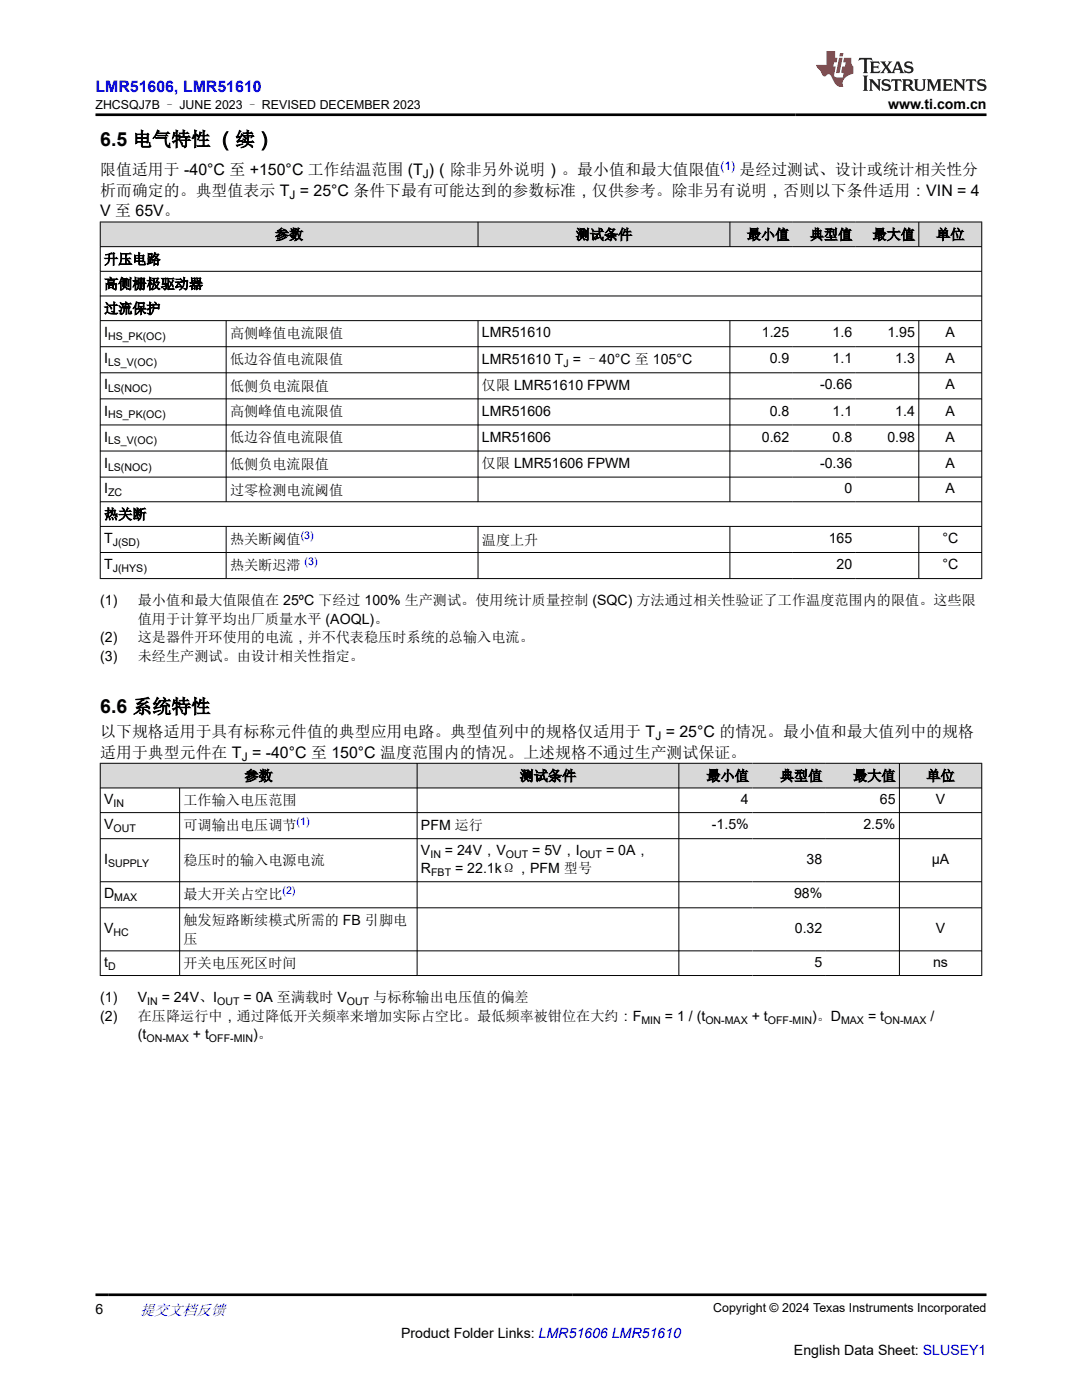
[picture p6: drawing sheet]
<svg xmlns="http://www.w3.org/2000/svg" width="216mm" height="279mm" viewBox="0 0 216 279" stroke-linecap="round" stroke-linejoin="round" font-family="sans-serif">
<defs><g id="words">
<g font-size="3.9">
<text x="20" y="29.1">6.5 电气特性 （续）</text>
<text x="20" y="142.3">6.6 系统特性</text>
</g>
<text font-size="3.2" fill="#00f" x="19" y="18.3">LMR51606, LMR51610</text>
<g font-size="3.2">
<text x="20" y="34.9">限值适用于 -40°C 至 +150°C 工作结温范围 (T )（除非另外说明）。最小值和最大值限值</text>
<text x="147.6" y="34.9">是经过测试、设计或统计相关性分</text>
<text x="20" y="39">析而确定的。典型值表示 T = 25°C 条件下最有可能达到的参数标准，仅供参考。除非另有说明，否则以下条件适用：VIN = 4</text>
<text x="20" y="43.2">V 至 65V。</text>
<text x="20" y="147.1">以下规格适用于具有标称元件值的典型应用电路。典型值列中的规格仅适用于 T = 25°C 的情况。最小值和最大值列中的规格</text>
<text x="20" y="151.2">适用于典型元件在 T = -40°C 至 150°C 温度范围内的情况。上述规格不通过生产测试保证。</text>
</g>
<text font-size="3" fill="#00f" x="27.9" y="262.4">提交文档反馈</text>
<g font-size="2.8">
<text x="177.2" y="21.7">www.ti.com.cn</text>
<text x="54.9" y="47.8">参数</text>
<text x="114.9" y="47.8">测试条件</text>
<text x="149" y="47.8">最小值</text>
<text x="161.6" y="47.8">典型值</text>
<text x="174.1" y="47.8">最大值</text>
<text x="186.8" y="47.8">单位</text>
<text x="20.8" y="52.7">升压电路</text>
<text x="20.8" y="57.6">高侧栅极驱动器</text>
<text x="20.8" y="62.5">过流保护</text>
<text x="20.8" y="67.3">I</text>
<text x="45.9" y="67.5">高侧峰值电流限值</text>
<text x="96.2" y="67.3">LMR51610</text>
<text x="152" y="67.3">1.25</text>
<text x="166.1" y="67.3">1.6</text>
<text x="177.1" y="67.3">1.95</text>
<text x="188.7" y="67.3">A</text>
<text x="20.8" y="72.5">I</text>
<text x="20.8" y="77.7">I</text>
<text x="45.9" y="72.7">低边谷值电流限值</text>
<text x="96.2" y="72.7">LMR51610 T = –40°C 至 105°C</text>
<text x="96.2" y="77.9">仅限 LMR51610 FPWM</text>
<text x="153.6" y="72.5">0.9</text>
<text x="163.6" y="77.7">-0.66</text>
<text x="166.1" y="72.5">1.1</text>
<text x="178.6" y="72.5">1.3</text>
<text x="188.7" y="72.5">A</text>
<text x="188.7" y="77.7">A</text>
<text x="20.8" y="82.9">I</text>
<text x="45.9" y="78">低侧负电流限值</text>
<text x="45.9" y="83.1">高侧峰值电流限值</text>
<text x="96.2" y="82.9">LMR51606</text>
<text x="153.6" y="82.9">0.8</text>
<text x="166.1" y="82.9">1.1</text>
<text x="178.6" y="82.9">1.4</text>
<text x="188.7" y="82.9">A</text>
<text x="20.8" y="88.1">I</text>
<text x="45.9" y="88.3">低边谷值电流限值</text>
<text x="96.2" y="88.1">LMR51606</text>
<text x="152" y="88.1">0.62</text>
<text x="166.1" y="88.1">0.8</text>
<text x="177.1" y="88.1">0.98</text>
<text x="188.7" y="88.1">A</text>
<text x="20.8" y="93.3">I</text>
<text x="45.9" y="93.6">低侧负电流限值</text>
<text x="96.2" y="93.5">仅限 LMR51606 FPWM</text>
<text x="163.6" y="93.3">-0.36</text>
<text x="188.7" y="93.3">A</text>
<text x="20.8" y="98.4">I</text>
<text x="45.9" y="98.7">过零检测电流阈值</text>
<text x="168.5" y="98.4">0</text>
<text x="188.7" y="98.4">A</text>
<text x="20.8" y="103.6">热关断</text>
<text x="20.8" y="108.4">T</text>
<text x="20.8" y="113.6">T</text>
<text x="45.9" y="108.5">热关断阈值</text>
<text x="45.9" y="113.7">热关断迟滞</text>
<text x="96.2" y="108.7">温度上升</text>
<text x="165.4" y="108.4">165</text>
<text x="166.9" y="113.6">20</text>
<text x="188" y="108.4">°C</text>
<text x="188" y="113.6">°C</text>
<text x="20" y="120.8">(1)</text>
<text x="27.5" y="120.8">最小值和最大值限值在 25ºC 下经过 100% 生产测试。使用统计质量控制 (SQC) 方法通过相关性验证了工作温度范围内的限值。这些限</text>
<text x="27.5" y="124.5">值用于计算平均出厂质量水平 (AOQL)。</text>
<text x="20" y="128.2">(2)</text>
<text x="20" y="131.8">(3)</text>
<text x="27.5" y="128.2">这是器件开环使用的电流，并不代表稳压时系统的总输入电流。</text>
<text x="27.5" y="131.8">未经生产测试。由设计相关性指定。</text>
<text x="48.8" y="155.8">参数</text>
<text x="103.7" y="155.8">测试条件</text>
<text x="141" y="155.8">最小值</text>
<text x="155.6" y="155.8">典型值</text>
<text x="170.2" y="155.8">最大值</text>
<text x="184.9" y="155.8">单位</text>
<text x="20.8" y="160.4">V</text>
<text x="36.6" y="160.7">工作输入电压范围</text>
<text x="147.9" y="160.4">4</text>
<text x="175.6" y="160.4">65</text>
<text x="186.7" y="160.4">V</text>
<text x="20.8" y="165.5">V</text>
<text x="36.6" y="165.6">可调输出电压调节</text>
<text x="84" y="165.6">PFM 运行</text>
<text x="142" y="165.5">-1.5%</text>
<text x="172.3" y="165.5">2.5%</text>
<text x="20.8" y="172.4">I</text>
<text x="36.6" y="172.7">稳压时的输入电源电流</text>
<text x="84" y="170.6">V</text>
<text x="88.8" y="170.6">= 24V，V</text>
<text x="106.2" y="170.6">= 5V，I</text>
<text x="120.9" y="170.6">= 0A，</text>
<text x="161" y="172.4">38</text>
<text x="185.9" y="172.4">µA</text>
<text x="20.8" y="179.3">D</text>
<text x="36.6" y="179.4">最大开关占空比</text>
<text x="84" y="174.2">R</text>
<text x="90.8" y="174.2">= 22.1kΩ，PFM 型号</text>
<text x="158.4" y="179.3">98%</text>
<text x="36.6" y="184.6">触发短路断续模式所需的 FB 引脚电</text>
<text x="20.8" y="186.2">V</text>
<text x="36.6" y="188.3">压</text>
<text x="158.6" y="186.2">0.32</text>
<text x="186.7" y="186.2">V</text>
<text x="20.8" y="193">t</text>
<text x="36.6" y="193.2">开关电压死区时间</text>
<text x="162.5" y="193">5</text>
<text x="186.2" y="193">ns</text>
<text x="20" y="203.7">(2)</text>
<text x="20" y="200">(1)</text>
<text x="27.5" y="200">V</text>
<text x="27.5" y="203.7">在压降运行中，通过降低开关频率来增加实际占空比。最低频率被钳位在大约：F</text>
<text x="32.3" y="200">= 24V、I</text>
<text x="48.6" y="200">= 0A 至满载时 V</text>
<text x="74.5" y="200">与标称输出电压值的偏差</text>
<text x="132.7" y="203.7">= 1 / (t</text>
<text x="150" y="203.7">+ t</text>
<text x="162" y="203.7">)。D</text>
<text x="173.2" y="203.7">= t</text>
<text x="185.7" y="203.7">/</text>
<text x="27.5" y="207.4">(t</text>
<text x="38.5" y="207.4">+ t</text>
<text x="50.5" y="207.4">)。</text>
<text x="19" y="262.1">6</text>
<text x="80" y="266.9">Product Folder Links: LMR51606 LMR51610</text>
<text x="158.4" y="270.3">English Data Sheet: SLUSEY1</text>
</g>
<g font-size="2.5">
<text x="19" y="21.8">ZHCSQJ7B – JUNE 2023 – REVISED DECEMBER 2023</text>
<text x="142.3" y="261.8">Copyright © 2024 Texas Instruments Incorporated</text>
</g>
<g font-size="2.4">
<text x="84.4" y="35.5">J</text>
<text x="57.7" y="39.7">J</text>
<text x="130.8" y="147.7">J</text>
<text x="48.2" y="151.8">J</text>
</g>
<text font-size="2.4" fill="#00f" x="143.8" y="33.8">(1)</text>
<g font-size="2.1">
<text x="21.6" y="67.9">HS_PK(OC)</text>
<text x="21.6" y="73.1">LS_V(OC)</text>
<text x="112.5" y="73.2">J</text>
<text x="21.6" y="78.3">LS(NOC)</text>
<text x="21.6" y="83.5">HS_PK(OC)</text>
<text x="21.6" y="88.7">LS_V(OC)</text>
<text x="21.6" y="93.9">LS(NOC)</text>
<text x="21.6" y="99">ZC</text>
<text x="22.5" y="109">J(SD)</text>
<text x="22.5" y="114.2">J(HYS)</text>
<text x="22.6" y="161">IN</text>
<text x="22.6" y="166.1">OUT</text>
<text x="21.6" y="173">SUPPLY</text>
<text x="85.9" y="171.1">IN</text>
<text x="100.9" y="171.1">OUT</text>
<text x="115.7" y="171.1">OUT</text>
<text x="22.8" y="179.9">MAX</text>
<text x="86" y="174.8">FBT</text>
<text x="22.6" y="186.8">HC</text>
<text x="21.6" y="193.5">D</text>
<text x="29.4" y="200.6">IN</text>
<text x="43.3" y="200.6">OUT</text>
<text x="69.2" y="200.6">OUT</text>
<text x="29.2" y="207.9">ON-MAX</text>
<text x="41.7" y="207.9">OFF-MIN</text>
<text x="128" y="204.3">MIN</text>
<text x="140.7" y="204.3">ON-MAX</text>
<text x="153.2" y="204.3">OFF-MIN</text>
<text x="167.8" y="204.3">MAX</text>
<text x="176.4" y="204.3">ON-MAX</text>
</g>
<g font-size="2.1" fill="#00f">
<text x="60" y="107.6">(3)</text>
<text x="60.8" y="112.8">(3)</text>
<text x="59.2" y="164.7">(1)</text>
<text x="56.4" y="178.5">(2)</text>
</g>
</g></defs>
<g fill="#d8d8d8">
<path d="M20 44.3h175.9v4.9h-175.9z" fill-rule="evenodd"/>
<path d="M20.1 44.4h75.2v4.8h-75.2z" fill-rule="evenodd"/>
<path d="M95.4 44.4h50.2v4.8h-50.2z" fill-rule="evenodd"/>
<path d="M145.7 44.4h12.5v4.8h-12.5z" fill-rule="evenodd"/>
<path d="M158.2 44.4h12.6v4.8h-12.6z" fill-rule="evenodd"/>
<path d="M170.8 44.4h12.5v4.8h-12.5z" fill-rule="evenodd"/>
<path d="M183.4 44.4h12.4v4.8h-12.4z" fill-rule="evenodd"/>
</g>
<g fill="none" stroke="#000" stroke-width=".2">
<path d="M19.9 44.3h176.1M19.9 49.2h176.1M19.9 54.1h176.1M19.9 59.1h176.1M20 44.2v71.3M95.4 44.2v5.1M145.6 44.2v5.1M183.3 44.2v5.1M195.9 44.2v71.3M19.9 64h176.1M19.9 69.2h176.1M19.9 74.4h176.1"/>
<path d="M19.9 79.6h176.1M45.1 64v36.2M95.4 64v36.2M145.6 64v36.2M183.3 64v36.2M19.9 84.8h176.1M19.9 90h176.1M19.9 95.2h176.1M19.9 100.1h176.1M19.9 105.1h176.1M19.9 110.3h176.1M19.9 115.5h176.1"/>
<path d="M45.1 105.1v10.4M95.4 105.1v10.4M145.6 105.1v10.4M183.3 105.1v10.4"/>
</g>
<g fill="#d8d8d8">
<path d="M20 152.3h175.9v5h-175.9z" fill-rule="evenodd"/>
<path d="M20.1 152.4h63.1v4.8h-63.1z" fill-rule="evenodd"/>
<path d="M83.3 152.4h52.1v4.8h-52.1z" fill-rule="evenodd"/>
<path d="M135.5 152.4h14.6v4.8h-14.6z" fill-rule="evenodd"/>
<path d="M150.1 152.4h14.7v4.8h-14.7z" fill-rule="evenodd"/>
<path d="M164.8 152.4h14.6v4.8h-14.6z" fill-rule="evenodd"/>
<path d="M179.5 152.4h16.3v4.8h-16.3z" fill-rule="evenodd"/>
</g>
<g fill="none" stroke="#000" stroke-width=".2">
<path d="M19.9 152.3h176.1M19.9 157.3h176.1M20 152.3v42.4M35.8 157.3v37.4M83.2 152.3v42.4M135.5 152.3v42.4M179.5 152.3v42.4M195.9 152.3v42.4M19.9 162.2h176.1M19.9 167.4h176.1M19.9 176h176.1M19.9 181.2h176.1"/>
<path d="M19.9 189.8h176.1M19.9 194.7h176.1"/>
</g>
<path d="M171.5 11.6l-.2 .5 .5-.2h.6v.1v2.2l-.2 .4h1l-.2-.4v-2.2v-.1h.5l.5 .2-.1-.5zM173.6 12.3l.2 .4v1.5l-.2 .4h1.9l.1-.6a1.08 1.08 0 0 1-1.3 .2v-.7h.6l.4 .2v-.7l-.4 .2h-.6v-.5l.2-.2a1 1 0 0 1 1 .3l-.1-.5zM175.7 12.3l.9 1.1-1 1.2h.9l-.2-.2 .5-.8 .4 .8-.2 .2h1.6l-.2-.2 .2-.5h.9l.1 .5-.1 .2h.9l-.2-.3-.8-2h-.5l-.9 2.2-.9-1.1 .9-1.1h-.8l.2 .2-.4 .6-.4-.6 .2-.2zM179 12.7l.4 1h-.7zM180.7 12.4a.65 .65 0 0 0-.2 .7 .65 .65 0 0 0 .6 .5l.6 .1 .1 .3a.79 .79 0 0 1-.7 .4 .79 .79 0 0 1-.7-.5l.1 .7 .2-.1a.93 .93 0 0 0 1.1 .1 .93 .93 0 0 0 .4-1 1.46 1.46 0 0 0-1.2-.6l-.1-.3a1.09 1.09 0 0 1 1.2 .2l-.2-.6-.1 .1-.5-.2zM172.2 15.1l.2 .4v2.2l-.2 .4h1l-.2-.4v-2.2l.2-.4zM173.4 15.8l.2 .4v1.5l-.2 .4h.8l-.3-.4 .1-1.3 1.6 1.8v-2l.2-.4h-.7l.1 .2 .1 1.1-1.2-1.3zM176.2 15.9a.65 .65 0 0 0-.2 .8 .65 .65 0 0 0 .6 .4l.6 .2 .1 .2a.79 .79 0 0 1-.7 .4 .79 .79 0 0 1-.7-.5l.1 .7 .2-.1a.93 .93 0 0 0 1.1 .1 .93 .93 0 0 0 .4-.9 1.46 1.46 0 0 0-1.2-.6l-.1-.4a1.09 1.09 0 0 1 1.2 .2l-.1-.6-.2 .1-.5-.1zM177.9 15.8l-.1 .6a.63 .63 0 0 1 .8-.3v1.6l-.3 .4h1l-.2-.4v-1.6a.66 .66 0 0 1 .8 .3l-.1-.6zM180 15.8l.2 .4v1.5l-.2 .4h1l-.2-.2-.1-.7h.5l.1 .2a.79 .79 0 0 0 1.2 .6l-1-.9a.61 .61 0 0 0 .6-.6 .61 .61 0 0 0-.5-.7zM180.8 16.1h.1a.47 .47 0 0 1 .5 .1 .47 .47 0 0 1 .1 .5l-.1 .1-.7 .1zM182.3 15.8l.2 .2a2.27 2.27 0 0 0 .4 2 1.04 1.04 0 0 0 1.7-.7v-1.3l.2-.2h-.8l.2 .4v1.1a.6 .6 0 0 1-.6 .6 .6 .6 0 0 1-.6-.6v-1.1l.3-.4zM184.9 15.8l.2 .4v1.5l-.2 .4h.8l-.3-.4v-1.4l.9 1.9 .9-1.9v1.4l-.3 .4h1l-.2-.4v-1.5l.2-.4h-.8l-.7 1.5-.6-1.5zM188.1 15.8l.2 .4v1.5l-.2 .4h1.9l.1-.6a1.09 1.09 0 0 1-1.3 .2v-.7h.6l.4 .2v-.6l-.4 .2h-.6v-.6l.2-.1a1.01 1.01 0 0 1 1 .3l-.1-.6zM190.2 15.8l.3 .4v1.5l-.3 .4h.8l-.2-.4v-1.3l1.6 1.8v-2l.2-.4h-.7l.2 .2v1.1l-1.2-1.3zM192.8 15.8l-.1 .6a.63 .63 0 0 1 .8-.3v1.6l-.3 .4h1l-.2-.4v-1.6a.66 .66 0 0 1 .8 .3l-.1-.6zM195.2 15.9a.65 .65 0 0 0-.2 .8 .65 .65 0 0 0 .6 .4l.6 .2 .2 .2a.79 .79 0 0 1-.7 .4 .79 .79 0 0 1-.7-.5l.1 .7 .2-.1a.93 .93 0 0 0 1 .1 .93 .93 0 0 0 .5-.9 1.46 1.46 0 0 0-1.3-.6v-.4a1.09 1.09 0 0 1 1.2 .2l-.2-.6-.2 .1-.5-.1z" fill="#231f20"/>
<path d="M164.9 10.2v2.8h-2l.1 .3 .8 1a.95 .95 0 0 0 1 .9 .59 .59 0 0 1 .5-.4 .59 .59 0 0 1 .5 .4l.4 .7a1.59 1.59 0 0 0 2.1 1.4 1.61 1.61 0 0 1 1-2.3l1-.3-.1-1.5a1.59 1.59 0 0 1-.3-1.7h-1.5l-.2 .9h.6l-.2 .9h-.5l-.2 1v.2l.4 .1-.1 .9h-.7a.73 .73 0 0 1-1-.7l.3-1.5h-.5l.1-.9h.5l.2-.9h-.5v-1.3zM167.4 11.5l-.6 3.1h.7l.6-3.1zM167.6 10.6l-.1 .6h.7l.1-.6z" fill="#ed1c24"/>
<path d="M19 22.9h177.8M19 258.4h177.8" fill="none" stroke="#000" stroke-width=".53"/>
<use href="#words"/>
</svg>
